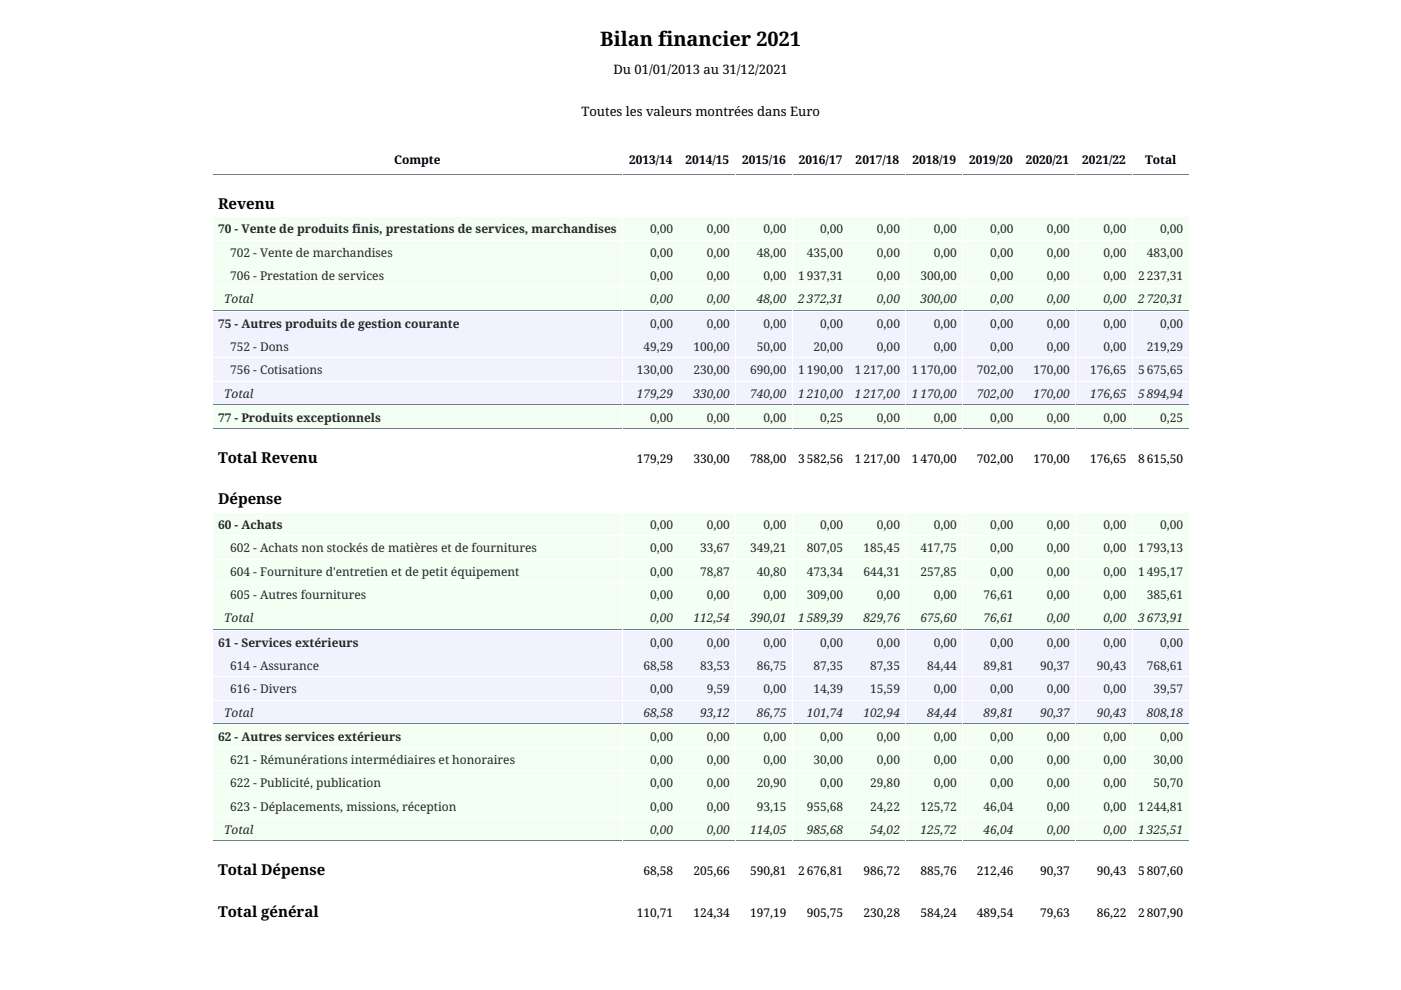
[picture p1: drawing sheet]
<svg xmlns="http://www.w3.org/2000/svg" width="297mm" height="210mm" viewBox="0 0 297 210" stroke-linecap="round" stroke-linejoin="round" font-family="sans-serif">
<defs><g id="words">
<text font-size="4.2" x="127.3" y="9.8">Bilan financier 2021</text>
<g font-size="3.2">
<text x="46.2" y="44.3">Revenu</text>
<text x="46.2" y="98.2">Total Revenu</text>
<text x="46.2" y="107">Dépense</text>
<text x="46.2" y="185.5">Total Dépense</text>
<text x="46.2" y="194.4">Total général</text>
</g>
<g font-size="2.8">
<text x="130.1" y="15.7">Du 01/01/2013 au 31/12/2021</text>
<text x="123.3" y="24.6">Toutes les valeurs montrées dans Euro</text>
</g>
<g font-size="2.5">
<text x="83.6" y="34.8">Compte</text>
<text x="133.4" y="34.8">2013/14</text>
<text x="145.4" y="34.8">2014/15</text>
<text x="157.4" y="34.8">2015/16</text>
<text x="169.4" y="34.8">2016/17</text>
<text x="181.4" y="34.8">2017/18</text>
<text x="193.5" y="34.8">2018/19</text>
<text x="205.5" y="34.8">2019/20</text>
<text x="217.5" y="34.8">2020/21</text>
<text x="229.5" y="34.8">2021/22</text>
<text x="242.8" y="34.8">Total</text>
<text x="135" y="98.2">179,29</text>
<text x="147" y="98.2">330,00</text>
<text x="159" y="98.2">788,00</text>
<text x="169.2" y="98.2">3582,56</text>
<text x="181.3" y="98.2">1217,00</text>
<text x="193.3" y="98.2">1470,00</text>
<text x="207.1" y="98.2">702,00</text>
<text x="219.1" y="98.2">170,00</text>
<text x="231.1" y="98.2">176,65</text>
<text x="241.3" y="98.2">8615,50</text>
<text x="136.4" y="185.5">68,58</text>
<text x="147" y="185.5">205,66</text>
<text x="159" y="185.5">590,81</text>
<text x="169.2" y="185.5">2676,81</text>
<text x="183.1" y="185.5">986,72</text>
<text x="195.1" y="185.5">885,76</text>
<text x="207.1" y="185.5">212,46</text>
<text x="220.5" y="185.5">90,37</text>
<text x="232.5" y="185.5">90,43</text>
<text x="241.3" y="185.5">5807,60</text>
<text x="135" y="194.4">110,71</text>
<text x="147" y="194.4">124,34</text>
<text x="159" y="194.4">197,19</text>
<text x="171.1" y="194.4">905,75</text>
<text x="183.1" y="194.4">230,28</text>
<text x="195.1" y="194.4">584,24</text>
<text x="207.1" y="194.4">489,54</text>
<text x="220.5" y="194.4">79,63</text>
<text x="232.5" y="194.4">86,22</text>
<text x="241.3" y="194.4">2807,90</text>
</g>
<g font-size="2.5" fill="#232629">
<text x="46.2" y="49.5">70 - Vente de produits finis, prestations de services, marchandises</text>
<text x="137.9" y="49.5">0,00</text>
<text x="149.9" y="49.5">0,00</text>
<text x="161.9" y="49.5">0,00</text>
<text x="173.9" y="49.5">0,00</text>
<text x="185.9" y="49.5">0,00</text>
<text x="198" y="49.5">0,00</text>
<text x="210" y="49.5">0,00</text>
<text x="222" y="49.5">0,00</text>
<text x="234" y="49.5">0,00</text>
<text x="246" y="49.5">0,00</text>
<text x="48.8" y="54.5">702 - Vente de marchandises</text>
<text x="48.8" y="59.4">706 - Prestation de services</text>
<text x="137.9" y="54.5">0,00</text>
<text x="137.9" y="59.4">0,00</text>
<text x="149.9" y="54.5">0,00</text>
<text x="149.9" y="59.4">0,00</text>
<text x="160.4" y="54.5">48,00</text>
<text x="161.9" y="59.4">0,00</text>
<text x="169.2" y="59.4">1937,31</text>
<text x="171.1" y="54.5">435,00</text>
<text x="185.9" y="54.5">0,00</text>
<text x="185.9" y="59.4">0,00</text>
<text x="195.1" y="59.4">300,00</text>
<text x="198" y="54.5">0,00</text>
<text x="210" y="54.5">0,00</text>
<text x="210" y="59.4">0,00</text>
<text x="222" y="54.5">0,00</text>
<text x="222" y="59.4">0,00</text>
<text x="234" y="54.5">0,00</text>
<text x="234" y="59.4">0,00</text>
<text x="241.3" y="59.4">2237,31</text>
<text x="243.2" y="54.5">483,00</text>
<text x="47.5" y="64.3">Total</text>
<text x="137.9" y="64.3">0,00</text>
<text x="149.9" y="64.3">0,00</text>
<text x="160.4" y="64.3">48,00</text>
<text x="169.2" y="64.3">2372,31</text>
<text x="185.9" y="64.3">0,00</text>
<text x="195.1" y="64.3">300,00</text>
<text x="210" y="64.3">0,00</text>
<text x="222" y="64.3">0,00</text>
<text x="234" y="64.3">0,00</text>
<text x="241.3" y="64.3">2720,31</text>
<text x="46.2" y="69.5">75 - Autres produits de gestion courante</text>
<text x="137.9" y="69.5">0,00</text>
<text x="149.9" y="69.5">0,00</text>
<text x="161.9" y="69.5">0,00</text>
<text x="173.9" y="69.5">0,00</text>
<text x="185.9" y="69.5">0,00</text>
<text x="198" y="69.5">0,00</text>
<text x="210" y="69.5">0,00</text>
<text x="222" y="69.5">0,00</text>
<text x="234" y="69.5">0,00</text>
<text x="246" y="69.5">0,00</text>
<text x="48.8" y="74.4">752 - Dons</text>
<text x="136.4" y="74.4">49,29</text>
<text x="147" y="74.4">100,00</text>
<text x="160.4" y="74.4">50,00</text>
<text x="172.5" y="74.4">20,00</text>
<text x="185.9" y="74.4">0,00</text>
<text x="198" y="74.4">0,00</text>
<text x="210" y="74.4">0,00</text>
<text x="222" y="74.4">0,00</text>
<text x="234" y="74.4">0,00</text>
<text x="243.2" y="74.4">219,29</text>
<text x="48.8" y="79.3">756 - Cotisations</text>
<text x="135" y="79.3">130,00</text>
<text x="147" y="79.3">230,00</text>
<text x="159" y="79.3">690,00</text>
<text x="169.2" y="79.3">1190,00</text>
<text x="181.3" y="79.3">1217,00</text>
<text x="193.3" y="79.3">1170,00</text>
<text x="207.1" y="79.3">702,00</text>
<text x="219.1" y="79.3">170,00</text>
<text x="231.1" y="79.3">176,65</text>
<text x="241.3" y="79.3">5675,65</text>
<text x="46.2" y="89.4">77 - Produits exceptionnels</text>
<text x="47.5" y="84.3">Total</text>
<text x="135" y="84.3">179,29</text>
<text x="137.9" y="89.4">0,00</text>
<text x="147" y="84.3">330,00</text>
<text x="149.9" y="89.4">0,00</text>
<text x="159" y="84.3">740,00</text>
<text x="161.9" y="89.4">0,00</text>
<text x="169.2" y="84.3">1210,00</text>
<text x="173.9" y="89.4">0,25</text>
<text x="181.3" y="84.3">1217,00</text>
<text x="185.9" y="89.4">0,00</text>
<text x="193.3" y="84.3">1170,00</text>
<text x="198" y="89.4">0,00</text>
<text x="207.1" y="84.3">702,00</text>
<text x="210" y="89.4">0,00</text>
<text x="219.1" y="84.3">170,00</text>
<text x="222" y="89.4">0,00</text>
<text x="231.1" y="84.3">176,65</text>
<text x="234" y="89.4">0,00</text>
<text x="241.3" y="84.3">5894,94</text>
<text x="246" y="89.4">0,25</text>
<text x="46.2" y="112.3">60 - Achats</text>
<text x="137.9" y="112.3">0,00</text>
<text x="149.9" y="112.3">0,00</text>
<text x="161.9" y="112.3">0,00</text>
<text x="173.9" y="112.3">0,00</text>
<text x="185.9" y="112.3">0,00</text>
<text x="198" y="112.3">0,00</text>
<text x="210" y="112.3">0,00</text>
<text x="222" y="112.3">0,00</text>
<text x="234" y="112.3">0,00</text>
<text x="246" y="112.3">0,00</text>
<text x="48.8" y="117.1">602 - Achats non stockés de matières et de fournitures</text>
<text x="137.9" y="117.1">0,00</text>
<text x="148.4" y="117.1">33,67</text>
<text x="159" y="117.1">349,21</text>
<text x="171.1" y="117.1">807,05</text>
<text x="183.1" y="117.1">185,45</text>
<text x="195.1" y="117.1">417,75</text>
<text x="210" y="117.1">0,00</text>
<text x="222" y="117.1">0,00</text>
<text x="234" y="117.1">0,00</text>
<text x="241.3" y="117.1">1793,13</text>
<text x="48.8" y="122.1">604 - Fourniture d'entretien et de petit équipement</text>
<text x="137.9" y="122.1">0,00</text>
<text x="148.4" y="122.1">78,87</text>
<text x="160.4" y="122.1">40,80</text>
<text x="171.1" y="122.1">473,34</text>
<text x="183.1" y="122.1">644,31</text>
<text x="195.1" y="122.1">257,85</text>
<text x="210" y="122.1">0,00</text>
<text x="222" y="122.1">0,00</text>
<text x="234" y="122.1">0,00</text>
<text x="241.3" y="122.1">1495,17</text>
<text x="47.5" y="131.9">Total</text>
<text x="48.8" y="127">605 - Autres fournitures</text>
<text x="137.9" y="127">0,00</text>
<text x="137.9" y="131.9">0,00</text>
<text x="147" y="131.9">112,54</text>
<text x="149.9" y="127">0,00</text>
<text x="159" y="131.9">390,01</text>
<text x="161.9" y="127">0,00</text>
<text x="169.2" y="131.9">1589,39</text>
<text x="171.1" y="127">309,00</text>
<text x="183.1" y="131.9">829,76</text>
<text x="185.9" y="127">0,00</text>
<text x="195.1" y="131.9">675,60</text>
<text x="198" y="127">0,00</text>
<text x="208.5" y="127">76,61</text>
<text x="208.5" y="131.9">76,61</text>
<text x="222" y="127">0,00</text>
<text x="222" y="131.9">0,00</text>
<text x="234" y="127">0,00</text>
<text x="234" y="131.9">0,00</text>
<text x="241.3" y="131.9">3673,91</text>
<text x="243.2" y="127">385,61</text>
<text x="46.2" y="137.1">61 - Services extérieurs</text>
<text x="137.9" y="137.1">0,00</text>
<text x="149.9" y="137.1">0,00</text>
<text x="161.9" y="137.1">0,00</text>
<text x="173.9" y="137.1">0,00</text>
<text x="185.9" y="137.1">0,00</text>
<text x="198" y="137.1">0,00</text>
<text x="210" y="137.1">0,00</text>
<text x="222" y="137.1">0,00</text>
<text x="234" y="137.1">0,00</text>
<text x="246" y="137.1">0,00</text>
<text x="48.8" y="142">614 - Assurance</text>
<text x="136.4" y="142">68,58</text>
<text x="148.4" y="142">83,53</text>
<text x="160.4" y="142">86,75</text>
<text x="172.5" y="142">87,35</text>
<text x="184.5" y="142">87,35</text>
<text x="196.6" y="142">84,44</text>
<text x="208.5" y="142">89,81</text>
<text x="220.5" y="142">90,37</text>
<text x="232.5" y="142">90,43</text>
<text x="243.2" y="142">768,61</text>
<text x="48.8" y="147">616 - Divers</text>
<text x="137.9" y="147">0,00</text>
<text x="149.9" y="147">9,59</text>
<text x="161.9" y="147">0,00</text>
<text x="172.5" y="147">14,39</text>
<text x="184.5" y="147">15,59</text>
<text x="198" y="147">0,00</text>
<text x="210" y="147">0,00</text>
<text x="222" y="147">0,00</text>
<text x="234" y="147">0,00</text>
<text x="244.6" y="147">39,57</text>
<text x="47.5" y="152">Total</text>
<text x="136.4" y="152">68,58</text>
<text x="148.4" y="152">93,12</text>
<text x="160.4" y="152">86,75</text>
<text x="171.1" y="152">101,74</text>
<text x="183.1" y="152">102,94</text>
<text x="196.6" y="152">84,44</text>
<text x="208.5" y="152">89,81</text>
<text x="220.5" y="152">90,37</text>
<text x="232.5" y="152">90,43</text>
<text x="243.2" y="152">808,18</text>
<text x="46.2" y="157">62 - Autres services extérieurs</text>
<text x="137.9" y="157">0,00</text>
<text x="149.9" y="157">0,00</text>
<text x="161.9" y="157">0,00</text>
<text x="173.9" y="157">0,00</text>
<text x="185.9" y="157">0,00</text>
<text x="198" y="157">0,00</text>
<text x="210" y="157">0,00</text>
<text x="222" y="157">0,00</text>
<text x="234" y="157">0,00</text>
<text x="246" y="157">0,00</text>
<text x="48.8" y="162">621 - Rémunérations intermédiaires et honoraires</text>
<text x="48.8" y="166.9">622 - Publicité, publication</text>
<text x="137.9" y="162">0,00</text>
<text x="137.9" y="166.9">0,00</text>
<text x="149.9" y="162">0,00</text>
<text x="149.9" y="166.9">0,00</text>
<text x="160.4" y="166.9">20,90</text>
<text x="161.9" y="162">0,00</text>
<text x="172.5" y="162">30,00</text>
<text x="173.9" y="166.9">0,00</text>
<text x="184.5" y="166.9">29,80</text>
<text x="185.9" y="162">0,00</text>
<text x="198" y="162">0,00</text>
<text x="198" y="166.9">0,00</text>
<text x="210" y="162">0,00</text>
<text x="210" y="166.9">0,00</text>
<text x="222" y="162">0,00</text>
<text x="222" y="166.9">0,00</text>
<text x="234" y="162">0,00</text>
<text x="234" y="166.9">0,00</text>
<text x="244.6" y="162">30,00</text>
<text x="244.6" y="166.9">50,70</text>
<text x="48.8" y="171.9">623 - Déplacements, missions, réception</text>
<text x="137.9" y="171.9">0,00</text>
<text x="149.9" y="171.9">0,00</text>
<text x="160.4" y="171.9">93,15</text>
<text x="171.1" y="171.9">955,68</text>
<text x="184.5" y="171.9">24,22</text>
<text x="195.1" y="171.9">125,72</text>
<text x="208.5" y="171.9">46,04</text>
<text x="222" y="171.9">0,00</text>
<text x="234" y="171.9">0,00</text>
<text x="241.3" y="171.9">1244,81</text>
<text x="47.5" y="176.8">Total</text>
<text x="137.9" y="176.8">0,00</text>
<text x="149.9" y="176.8">0,00</text>
<text x="159" y="176.8">114,05</text>
<text x="171.1" y="176.8">985,68</text>
<text x="184.5" y="176.8">54,02</text>
<text x="195.1" y="176.8">125,72</text>
<text x="208.5" y="176.8">46,04</text>
<text x="222" y="176.8">0,00</text>
<text x="234" y="176.8">0,00</text>
<text x="241.3" y="176.8">1325,51</text>
</g>
</g></defs>
<path d="M45.1 37h86.7M132.1 37h11.8M144.1 37h11.8M156.1 37h11.7M168 37h11.9M180.1 37h11.9M192.2 37h11.8M204.2 37h11.8M216.2 37h11.8M228.2 37h11.8M240.2 37h11.8" fill="none" stroke="#707d8a" stroke-width=".21"/>
<path d="M45.1 46.1h86.7v4.8h-86.7z" fill="#f7f7f7"/>
<path d="M45.1 46.1h86.7v4.8h-86.7z" fill="#f2fff2"/>
<path d="M132.1 46.1h11.8v4.8h-11.8z" fill="#f7f7f7"/>
<path d="M132.1 46.1h11.8v4.8h-11.8z" fill="#f2fff2"/>
<path d="M144.1 46.1h11.8v4.8h-11.8z" fill="#f7f7f7"/>
<path d="M144.1 46.1h11.8v4.8h-11.8z" fill="#f2fff2"/>
<path d="M156.1 46.1h11.7v4.8h-11.7z" fill="#f7f7f7"/>
<path d="M156.1 46.1h11.7v4.8h-11.7z" fill="#f2fff2"/>
<path d="M168 46.1h11.9v4.8h-11.9z" fill="#f7f7f7"/>
<path d="M168 46.1h11.9v4.8h-11.9z" fill="#f2fff2"/>
<path d="M180.1 46.1h11.9v4.8h-11.9z" fill="#f7f7f7"/>
<path d="M180.1 46.1h11.9v4.8h-11.9z" fill="#f2fff2"/>
<path d="M192.2 46.1h11.8v4.8h-11.8z" fill="#f7f7f7"/>
<path d="M192.2 46.1h11.8v4.8h-11.8z" fill="#f2fff2"/>
<path d="M204.2 46.1h11.8v4.8h-11.8z" fill="#f7f7f7"/>
<path d="M204.2 46.1h11.8v4.8h-11.8z" fill="#f2fff2"/>
<path d="M216.2 46.1h11.8v4.8h-11.8z" fill="#f7f7f7"/>
<path d="M216.2 46.1h11.8v4.8h-11.8z" fill="#f2fff2"/>
<path d="M228.2 46.1h11.8v4.8h-11.8z" fill="#f7f7f7"/>
<path d="M228.2 46.1h11.8v4.8h-11.8z" fill="#f2fff2"/>
<path d="M240.2 46.1h11.8v4.8h-11.8z" fill="#f7f7f7"/>
<path d="M240.2 46.1h11.8v4.8h-11.8z" fill="#f2fff2"/>
<path d="M45.1 51.1h86.7v4.7h-86.7z" fill="#f7f7f7"/>
<path d="M45.1 51.1h86.7v4.7h-86.7z" fill="#f2fff2"/>
<path d="M132.1 51.1h11.8v4.7h-11.8z" fill="#f7f7f7"/>
<path d="M132.1 51.1h11.8v4.7h-11.8z" fill="#f2fff2"/>
<path d="M144.1 51.1h11.8v4.7h-11.8z" fill="#f7f7f7"/>
<path d="M144.1 51.1h11.8v4.7h-11.8z" fill="#f2fff2"/>
<path d="M156.1 51.1h11.7v4.7h-11.7z" fill="#f7f7f7"/>
<path d="M156.1 51.1h11.7v4.7h-11.7z" fill="#f2fff2"/>
<path d="M168 51.1h11.9v4.7h-11.9z" fill="#f7f7f7"/>
<path d="M168 51.1h11.9v4.7h-11.9z" fill="#f2fff2"/>
<path d="M180.1 51.1h11.9v4.7h-11.9z" fill="#f7f7f7"/>
<path d="M180.1 51.1h11.9v4.7h-11.9z" fill="#f2fff2"/>
<path d="M192.2 51.1h11.8v4.7h-11.8z" fill="#f7f7f7"/>
<path d="M192.2 51.1h11.8v4.7h-11.8z" fill="#f2fff2"/>
<path d="M204.2 51.1h11.8v4.7h-11.8z" fill="#f7f7f7"/>
<path d="M204.2 51.1h11.8v4.7h-11.8z" fill="#f2fff2"/>
<path d="M216.2 51.1h11.8v4.7h-11.8z" fill="#f7f7f7"/>
<path d="M216.2 51.1h11.8v4.7h-11.8z" fill="#f2fff2"/>
<path d="M228.2 51.1h11.8v4.7h-11.8z" fill="#f7f7f7"/>
<path d="M228.2 51.1h11.8v4.7h-11.8z" fill="#f2fff2"/>
<path d="M240.2 51.1h11.8v4.7h-11.8z" fill="#f7f7f7"/>
<path d="M240.2 51.1h11.8v4.7h-11.8z" fill="#f2fff2"/>
<path d="M45.1 56h86.7v4.7h-86.7z" fill="#f7f7f7"/>
<path d="M45.1 56h86.7v4.7h-86.7z" fill="#f2fff2"/>
<path d="M132.1 56h11.8v4.7h-11.8z" fill="#f7f7f7"/>
<path d="M132.1 56h11.8v4.7h-11.8z" fill="#f2fff2"/>
<path d="M144.1 56h11.8v4.7h-11.8z" fill="#f7f7f7"/>
<path d="M144.1 56h11.8v4.7h-11.8z" fill="#f2fff2"/>
<path d="M156.1 56h11.7v4.7h-11.7z" fill="#f7f7f7"/>
<path d="M156.1 56h11.7v4.7h-11.7z" fill="#f2fff2"/>
<path d="M168 56h11.9v4.7h-11.9z" fill="#f7f7f7"/>
<path d="M168 56h11.9v4.7h-11.9z" fill="#f2fff2"/>
<path d="M180.1 56h11.9v4.7h-11.9z" fill="#f7f7f7"/>
<path d="M180.1 56h11.9v4.7h-11.9z" fill="#f2fff2"/>
<path d="M192.2 56h11.8v4.7h-11.8z" fill="#f7f7f7"/>
<path d="M192.2 56h11.8v4.7h-11.8z" fill="#f2fff2"/>
<path d="M204.2 56h11.8v4.7h-11.8z" fill="#f7f7f7"/>
<path d="M204.2 56h11.8v4.7h-11.8z" fill="#f2fff2"/>
<path d="M216.2 56h11.8v4.7h-11.8z" fill="#f7f7f7"/>
<path d="M216.2 56h11.8v4.7h-11.8z" fill="#f2fff2"/>
<path d="M228.2 56h11.8v4.7h-11.8z" fill="#f7f7f7"/>
<path d="M228.2 56h11.8v4.7h-11.8z" fill="#f2fff2"/>
<path d="M240.2 56h11.8v4.7h-11.8z" fill="#f7f7f7"/>
<path d="M240.2 56h11.8v4.7h-11.8z" fill="#f2fff2"/>
<path d="M45.1 60.9h86.7v5h-86.7z" fill="#f7f7f7"/>
<path d="M45.1 60.9h86.7v5h-86.7z" fill="#f2fff2"/>
<path d="M45.1 65.8h86.7" fill="none" stroke="#707d8a" stroke-width=".21"/>
<path d="M132.1 60.9h11.8v5h-11.8z" fill="#f7f7f7"/>
<path d="M132.1 60.9h11.8v5h-11.8z" fill="#f2fff2"/>
<path d="M132.1 65.8h11.8" fill="none" stroke="#707d8a" stroke-width=".21"/>
<path d="M144.1 60.9h11.8v5h-11.8z" fill="#f7f7f7"/>
<path d="M144.1 60.9h11.8v5h-11.8z" fill="#f2fff2"/>
<path d="M144.1 65.8h11.8" fill="none" stroke="#707d8a" stroke-width=".21"/>
<path d="M156.1 60.9h11.7v5h-11.7z" fill="#f7f7f7"/>
<path d="M156.1 60.9h11.7v5h-11.7z" fill="#f2fff2"/>
<path d="M156.1 65.8h11.7" fill="none" stroke="#707d8a" stroke-width=".21"/>
<path d="M168 60.9h11.9v5h-11.9z" fill="#f7f7f7"/>
<path d="M168 60.9h11.9v5h-11.9z" fill="#f2fff2"/>
<path d="M168 65.8h11.9" fill="none" stroke="#707d8a" stroke-width=".21"/>
<path d="M180.1 60.9h11.9v5h-11.9z" fill="#f7f7f7"/>
<path d="M180.1 60.9h11.9v5h-11.9z" fill="#f2fff2"/>
<path d="M180.1 65.8h11.9" fill="none" stroke="#707d8a" stroke-width=".21"/>
<path d="M192.2 60.9h11.8v5h-11.8z" fill="#f7f7f7"/>
<path d="M192.2 60.9h11.8v5h-11.8z" fill="#f2fff2"/>
<path d="M192.2 65.8h11.8" fill="none" stroke="#707d8a" stroke-width=".21"/>
<path d="M204.2 60.9h11.8v5h-11.8z" fill="#f7f7f7"/>
<path d="M204.2 60.9h11.8v5h-11.8z" fill="#f2fff2"/>
<path d="M204.2 65.8h11.8" fill="none" stroke="#707d8a" stroke-width=".21"/>
<path d="M216.2 60.9h11.8v5h-11.8z" fill="#f7f7f7"/>
<path d="M216.2 60.9h11.8v5h-11.8z" fill="#f2fff2"/>
<path d="M216.2 65.8h11.8" fill="none" stroke="#707d8a" stroke-width=".21"/>
<path d="M228.2 60.9h11.8v5h-11.8z" fill="#f7f7f7"/>
<path d="M228.2 60.9h11.8v5h-11.8z" fill="#f2fff2"/>
<path d="M228.2 65.8h11.8" fill="none" stroke="#707d8a" stroke-width=".21"/>
<path d="M240.2 60.9h11.8v5h-11.8z" fill="#f7f7f7"/>
<path d="M240.2 60.9h11.8v5h-11.8z" fill="#f2fff2"/>
<path d="M240.2 65.8h11.8" fill="none" stroke="#707d8a" stroke-width=".21"/>
<path d="M45.1 66.1h86.7v4.7h-86.7z" fill="#fff"/>
<path d="M45.1 66.1h86.7v4.7h-86.7z" fill="#f2f2ff"/>
<path d="M132.1 66.1h11.8v4.7h-11.8z" fill="#fff"/>
<path d="M132.1 66.1h11.8v4.7h-11.8z" fill="#f2f2ff"/>
<path d="M144.1 66.1h11.8v4.7h-11.8z" fill="#fff"/>
<path d="M144.1 66.1h11.8v4.7h-11.8z" fill="#f2f2ff"/>
<path d="M156.1 66.1h11.7v4.7h-11.7z" fill="#fff"/>
<path d="M156.1 66.1h11.7v4.7h-11.7z" fill="#f2f2ff"/>
<path d="M168 66.1h11.9v4.7h-11.9z" fill="#fff"/>
<path d="M168 66.1h11.9v4.7h-11.9z" fill="#f2f2ff"/>
<path d="M180.1 66.1h11.9v4.7h-11.9z" fill="#fff"/>
<path d="M180.1 66.1h11.9v4.7h-11.9z" fill="#f2f2ff"/>
<path d="M192.2 66.1h11.8v4.7h-11.8z" fill="#fff"/>
<path d="M192.2 66.1h11.8v4.7h-11.8z" fill="#f2f2ff"/>
<path d="M204.2 66.1h11.8v4.7h-11.8z" fill="#fff"/>
<path d="M204.2 66.1h11.8v4.7h-11.8z" fill="#f2f2ff"/>
<path d="M216.2 66.1h11.8v4.7h-11.8z" fill="#fff"/>
<path d="M216.2 66.1h11.8v4.7h-11.8z" fill="#f2f2ff"/>
<path d="M228.2 66.1h11.8v4.7h-11.8z" fill="#fff"/>
<path d="M228.2 66.1h11.8v4.7h-11.8z" fill="#f2f2ff"/>
<path d="M240.2 66.1h11.8v4.7h-11.8z" fill="#fff"/>
<path d="M240.2 66.1h11.8v4.7h-11.8z" fill="#f2f2ff"/>
<path d="M45.1 71h86.7v4.7h-86.7z" fill="#fff"/>
<path d="M45.1 71h86.7v4.7h-86.7z" fill="#f2f2ff"/>
<path d="M132.1 71h11.8v4.7h-11.8z" fill="#fff"/>
<path d="M132.1 71h11.8v4.7h-11.8z" fill="#f2f2ff"/>
<path d="M144.1 71h11.8v4.7h-11.8z" fill="#fff"/>
<path d="M144.1 71h11.8v4.7h-11.8z" fill="#f2f2ff"/>
<path d="M156.1 71h11.7v4.7h-11.7z" fill="#fff"/>
<path d="M156.1 71h11.7v4.7h-11.7z" fill="#f2f2ff"/>
<path d="M168 71h11.9v4.7h-11.9z" fill="#fff"/>
<path d="M168 71h11.9v4.7h-11.9z" fill="#f2f2ff"/>
<path d="M180.1 71h11.9v4.7h-11.9z" fill="#fff"/>
<path d="M180.1 71h11.9v4.7h-11.9z" fill="#f2f2ff"/>
<path d="M192.2 71h11.8v4.7h-11.8z" fill="#fff"/>
<path d="M192.2 71h11.8v4.7h-11.8z" fill="#f2f2ff"/>
<path d="M204.2 71h11.8v4.7h-11.8z" fill="#fff"/>
<path d="M204.2 71h11.8v4.7h-11.8z" fill="#f2f2ff"/>
<path d="M216.2 71h11.8v4.7h-11.8z" fill="#fff"/>
<path d="M216.2 71h11.8v4.7h-11.8z" fill="#f2f2ff"/>
<path d="M228.2 71h11.8v4.7h-11.8z" fill="#fff"/>
<path d="M228.2 71h11.8v4.7h-11.8z" fill="#f2f2ff"/>
<path d="M240.2 71h11.8v4.7h-11.8z" fill="#fff"/>
<path d="M240.2 71h11.8v4.7h-11.8z" fill="#f2f2ff"/>
<path d="M45.1 75.9h86.7v4.8h-86.7z" fill="#fff"/>
<path d="M45.1 75.9h86.7v4.8h-86.7z" fill="#f2f2ff"/>
<path d="M132.1 75.9h11.8v4.8h-11.8z" fill="#fff"/>
<path d="M132.1 75.9h11.8v4.8h-11.8z" fill="#f2f2ff"/>
<path d="M144.1 75.9h11.8v4.8h-11.8z" fill="#fff"/>
<path d="M144.1 75.9h11.8v4.8h-11.8z" fill="#f2f2ff"/>
<path d="M156.1 75.9h11.7v4.8h-11.7z" fill="#fff"/>
<path d="M156.1 75.9h11.7v4.8h-11.7z" fill="#f2f2ff"/>
<path d="M168 75.9h11.9v4.8h-11.9z" fill="#fff"/>
<path d="M168 75.9h11.9v4.8h-11.9z" fill="#f2f2ff"/>
<path d="M180.1 75.9h11.9v4.8h-11.9z" fill="#fff"/>
<path d="M180.1 75.9h11.9v4.8h-11.9z" fill="#f2f2ff"/>
<path d="M192.2 75.9h11.8v4.8h-11.8z" fill="#fff"/>
<path d="M192.2 75.9h11.8v4.8h-11.8z" fill="#f2f2ff"/>
<path d="M204.2 75.9h11.8v4.8h-11.8z" fill="#fff"/>
<path d="M204.2 75.9h11.8v4.8h-11.8z" fill="#f2f2ff"/>
<path d="M216.2 75.9h11.8v4.8h-11.8z" fill="#fff"/>
<path d="M216.2 75.9h11.8v4.8h-11.8z" fill="#f2f2ff"/>
<path d="M228.2 75.9h11.8v4.8h-11.8z" fill="#fff"/>
<path d="M228.2 75.9h11.8v4.8h-11.8z" fill="#f2f2ff"/>
<path d="M240.2 75.9h11.8v4.8h-11.8z" fill="#fff"/>
<path d="M240.2 75.9h11.8v4.8h-11.8z" fill="#f2f2ff"/>
<path d="M45.1 80.9h86.7v4.9h-86.7z" fill="#fff"/>
<path d="M45.1 80.9h86.7v4.9h-86.7z" fill="#f2f2ff"/>
<path d="M45.1 85.7h86.7" fill="none" stroke="#707d8a" stroke-width=".21"/>
<path d="M132.1 80.9h11.8v4.9h-11.8z" fill="#fff"/>
<path d="M132.1 80.9h11.8v4.9h-11.8z" fill="#f2f2ff"/>
<path d="M132.1 85.7h11.8" fill="none" stroke="#707d8a" stroke-width=".21"/>
<path d="M144.1 80.9h11.8v4.9h-11.8z" fill="#fff"/>
<path d="M144.1 80.9h11.8v4.9h-11.8z" fill="#f2f2ff"/>
<path d="M144.1 85.7h11.8" fill="none" stroke="#707d8a" stroke-width=".21"/>
<path d="M156.1 80.9h11.7v4.9h-11.7z" fill="#fff"/>
<path d="M156.1 80.9h11.7v4.9h-11.7z" fill="#f2f2ff"/>
<path d="M156.1 85.7h11.7" fill="none" stroke="#707d8a" stroke-width=".21"/>
<path d="M168 80.9h11.9v4.9h-11.9z" fill="#fff"/>
<path d="M168 80.9h11.9v4.9h-11.9z" fill="#f2f2ff"/>
<path d="M168 85.7h11.9" fill="none" stroke="#707d8a" stroke-width=".21"/>
<path d="M180.1 80.9h11.9v4.9h-11.9z" fill="#fff"/>
<path d="M180.1 80.9h11.9v4.9h-11.9z" fill="#f2f2ff"/>
<path d="M180.1 85.7h11.9" fill="none" stroke="#707d8a" stroke-width=".21"/>
<path d="M192.2 80.9h11.8v4.9h-11.8z" fill="#fff"/>
<path d="M192.2 80.9h11.8v4.9h-11.8z" fill="#f2f2ff"/>
<path d="M192.2 85.7h11.8" fill="none" stroke="#707d8a" stroke-width=".21"/>
<path d="M204.2 80.9h11.8v4.9h-11.8z" fill="#fff"/>
<path d="M204.2 80.9h11.8v4.9h-11.8z" fill="#f2f2ff"/>
<path d="M204.2 85.7h11.8" fill="none" stroke="#707d8a" stroke-width=".21"/>
<path d="M216.2 80.9h11.8v4.9h-11.8z" fill="#fff"/>
<path d="M216.2 80.9h11.8v4.9h-11.8z" fill="#f2f2ff"/>
<path d="M216.2 85.7h11.8" fill="none" stroke="#707d8a" stroke-width=".21"/>
<path d="M228.2 80.9h11.8v4.9h-11.8z" fill="#fff"/>
<path d="M228.2 80.9h11.8v4.9h-11.8z" fill="#f2f2ff"/>
<path d="M228.2 85.7h11.8" fill="none" stroke="#707d8a" stroke-width=".21"/>
<path d="M240.2 80.9h11.8v4.9h-11.8z" fill="#fff"/>
<path d="M240.2 80.9h11.8v4.9h-11.8z" fill="#f2f2ff"/>
<path d="M240.2 85.7h11.8" fill="none" stroke="#707d8a" stroke-width=".21"/>
<path d="M45.1 86h86.7v5h-86.7z" fill="#f7f7f7"/>
<path d="M45.1 86h86.7v5h-86.7z" fill="#f2fff2"/>
<path d="M45.1 90.9h86.7" fill="none" stroke="#707d8a" stroke-width=".21"/>
<path d="M132.1 86h11.8v5h-11.8z" fill="#f7f7f7"/>
<path d="M132.1 86h11.8v5h-11.8z" fill="#f2fff2"/>
<path d="M132.1 90.9h11.8" fill="none" stroke="#707d8a" stroke-width=".21"/>
<path d="M144.1 86h11.8v5h-11.8z" fill="#f7f7f7"/>
<path d="M144.1 86h11.8v5h-11.8z" fill="#f2fff2"/>
<path d="M144.1 90.9h11.8" fill="none" stroke="#707d8a" stroke-width=".21"/>
<path d="M156.1 86h11.7v5h-11.7z" fill="#f7f7f7"/>
<path d="M156.1 86h11.7v5h-11.7z" fill="#f2fff2"/>
<path d="M156.1 90.9h11.7" fill="none" stroke="#707d8a" stroke-width=".21"/>
<path d="M168 86h11.9v5h-11.9z" fill="#f7f7f7"/>
<path d="M168 86h11.9v5h-11.9z" fill="#f2fff2"/>
<path d="M168 90.9h11.9" fill="none" stroke="#707d8a" stroke-width=".21"/>
<path d="M180.1 86h11.9v5h-11.9z" fill="#f7f7f7"/>
<path d="M180.1 86h11.9v5h-11.9z" fill="#f2fff2"/>
<path d="M180.1 90.9h11.9" fill="none" stroke="#707d8a" stroke-width=".21"/>
<path d="M192.2 86h11.8v5h-11.8z" fill="#f7f7f7"/>
<path d="M192.2 86h11.8v5h-11.8z" fill="#f2fff2"/>
<path d="M192.2 90.9h11.8" fill="none" stroke="#707d8a" stroke-width=".21"/>
<path d="M204.2 86h11.8v5h-11.8z" fill="#f7f7f7"/>
<path d="M204.2 86h11.8v5h-11.8z" fill="#f2fff2"/>
<path d="M204.2 90.9h11.8" fill="none" stroke="#707d8a" stroke-width=".21"/>
<path d="M216.2 86h11.8v5h-11.8z" fill="#f7f7f7"/>
<path d="M216.2 86h11.8v5h-11.8z" fill="#f2fff2"/>
<path d="M216.2 90.9h11.8" fill="none" stroke="#707d8a" stroke-width=".21"/>
<path d="M228.2 86h11.8v5h-11.8z" fill="#f7f7f7"/>
<path d="M228.2 86h11.8v5h-11.8z" fill="#f2fff2"/>
<path d="M228.2 90.9h11.8" fill="none" stroke="#707d8a" stroke-width=".21"/>
<path d="M240.2 86h11.8v5h-11.8z" fill="#f7f7f7"/>
<path d="M240.2 86h11.8v5h-11.8z" fill="#f2fff2"/>
<path d="M240.2 90.9h11.8" fill="none" stroke="#707d8a" stroke-width=".21"/>
<path d="M45.1 108.9h86.7v4.6h-86.7z" fill="#f7f7f7"/>
<path d="M45.1 108.9h86.7v4.6h-86.7z" fill="#f2fff2"/>
<path d="M132.1 108.9h11.8v4.6h-11.8z" fill="#f7f7f7"/>
<path d="M132.1 108.9h11.8v4.6h-11.8z" fill="#f2fff2"/>
<path d="M144.1 108.9h11.8v4.6h-11.8z" fill="#f7f7f7"/>
<path d="M144.1 108.9h11.8v4.6h-11.8z" fill="#f2fff2"/>
<path d="M156.1 108.9h11.7v4.6h-11.7z" fill="#f7f7f7"/>
<path d="M156.1 108.9h11.7v4.6h-11.7z" fill="#f2fff2"/>
<path d="M168 108.9h11.9v4.6h-11.9z" fill="#f7f7f7"/>
<path d="M168 108.9h11.9v4.6h-11.9z" fill="#f2fff2"/>
<path d="M180.1 108.9h11.9v4.6h-11.9z" fill="#f7f7f7"/>
<path d="M180.1 108.9h11.9v4.6h-11.9z" fill="#f2fff2"/>
<path d="M192.2 108.9h11.8v4.6h-11.8z" fill="#f7f7f7"/>
<path d="M192.2 108.9h11.8v4.6h-11.8z" fill="#f2fff2"/>
<path d="M204.2 108.9h11.8v4.6h-11.8z" fill="#f7f7f7"/>
<path d="M204.2 108.9h11.8v4.6h-11.8z" fill="#f2fff2"/>
<path d="M216.2 108.9h11.8v4.6h-11.8z" fill="#f7f7f7"/>
<path d="M216.2 108.9h11.8v4.6h-11.8z" fill="#f2fff2"/>
<path d="M228.2 108.9h11.8v4.6h-11.8z" fill="#f7f7f7"/>
<path d="M228.2 108.9h11.8v4.6h-11.8z" fill="#f2fff2"/>
<path d="M240.2 108.9h11.8v4.6h-11.8z" fill="#f7f7f7"/>
<path d="M240.2 108.9h11.8v4.6h-11.8z" fill="#f2fff2"/>
<path d="M45.1 113.7h86.7v4.8h-86.7z" fill="#f7f7f7"/>
<path d="M45.1 113.7h86.7v4.8h-86.7z" fill="#f2fff2"/>
<path d="M132.1 113.7h11.8v4.8h-11.8z" fill="#f7f7f7"/>
<path d="M132.1 113.7h11.8v4.8h-11.8z" fill="#f2fff2"/>
<path d="M144.1 113.7h11.8v4.8h-11.8z" fill="#f7f7f7"/>
<path d="M144.1 113.7h11.8v4.8h-11.8z" fill="#f2fff2"/>
<path d="M156.1 113.7h11.7v4.8h-11.7z" fill="#f7f7f7"/>
<path d="M156.1 113.7h11.7v4.8h-11.7z" fill="#f2fff2"/>
<path d="M168 113.7h11.9v4.8h-11.9z" fill="#f7f7f7"/>
<path d="M168 113.7h11.9v4.8h-11.9z" fill="#f2fff2"/>
<path d="M180.1 113.7h11.9v4.8h-11.9z" fill="#f7f7f7"/>
<path d="M180.1 113.7h11.9v4.8h-11.9z" fill="#f2fff2"/>
<path d="M192.2 113.7h11.8v4.8h-11.8z" fill="#f7f7f7"/>
<path d="M192.2 113.7h11.8v4.8h-11.8z" fill="#f2fff2"/>
<path d="M204.2 113.7h11.8v4.8h-11.8z" fill="#f7f7f7"/>
<path d="M204.2 113.7h11.8v4.8h-11.8z" fill="#f2fff2"/>
<path d="M216.2 113.7h11.8v4.8h-11.8z" fill="#f7f7f7"/>
<path d="M216.2 113.7h11.8v4.8h-11.8z" fill="#f2fff2"/>
<path d="M228.2 113.7h11.8v4.8h-11.8z" fill="#f7f7f7"/>
<path d="M228.2 113.7h11.8v4.8h-11.8z" fill="#f2fff2"/>
<path d="M240.2 113.7h11.8v4.8h-11.8z" fill="#f7f7f7"/>
<path d="M240.2 113.7h11.8v4.8h-11.8z" fill="#f2fff2"/>
<path d="M45.1 118.7h86.7v4.7h-86.7z" fill="#f7f7f7"/>
<path d="M45.1 118.7h86.7v4.7h-86.7z" fill="#f2fff2"/>
<path d="M132.1 118.7h11.8v4.7h-11.8z" fill="#f7f7f7"/>
<path d="M132.1 118.7h11.8v4.7h-11.8z" fill="#f2fff2"/>
<path d="M144.1 118.7h11.8v4.7h-11.8z" fill="#f7f7f7"/>
<path d="M144.1 118.7h11.8v4.7h-11.8z" fill="#f2fff2"/>
<path d="M156.1 118.7h11.7v4.7h-11.7z" fill="#f7f7f7"/>
<path d="M156.1 118.7h11.7v4.7h-11.7z" fill="#f2fff2"/>
<path d="M168 118.7h11.9v4.7h-11.9z" fill="#f7f7f7"/>
<path d="M168 118.7h11.9v4.7h-11.9z" fill="#f2fff2"/>
<path d="M180.1 118.7h11.9v4.7h-11.9z" fill="#f7f7f7"/>
<path d="M180.1 118.7h11.9v4.7h-11.9z" fill="#f2fff2"/>
<path d="M192.2 118.7h11.8v4.7h-11.8z" fill="#f7f7f7"/>
<path d="M192.2 118.7h11.8v4.7h-11.8z" fill="#f2fff2"/>
<path d="M204.2 118.7h11.8v4.7h-11.8z" fill="#f7f7f7"/>
<path d="M204.2 118.7h11.8v4.7h-11.8z" fill="#f2fff2"/>
<path d="M216.2 118.7h11.8v4.7h-11.8z" fill="#f7f7f7"/>
<path d="M216.2 118.7h11.8v4.7h-11.8z" fill="#f2fff2"/>
<path d="M228.2 118.7h11.8v4.7h-11.8z" fill="#f7f7f7"/>
<path d="M228.2 118.7h11.8v4.7h-11.8z" fill="#f2fff2"/>
<path d="M240.2 118.7h11.8v4.7h-11.8z" fill="#f7f7f7"/>
<path d="M240.2 118.7h11.8v4.7h-11.8z" fill="#f2fff2"/>
<path d="M45.1 123.6h86.7v4.7h-86.7z" fill="#f7f7f7"/>
<path d="M45.1 123.6h86.7v4.7h-86.7z" fill="#f2fff2"/>
<path d="M132.1 123.6h11.8v4.7h-11.8z" fill="#f7f7f7"/>
<path d="M132.1 123.6h11.8v4.7h-11.8z" fill="#f2fff2"/>
<path d="M144.1 123.6h11.8v4.7h-11.8z" fill="#f7f7f7"/>
<path d="M144.1 123.6h11.8v4.7h-11.8z" fill="#f2fff2"/>
<path d="M156.1 123.6h11.7v4.7h-11.7z" fill="#f7f7f7"/>
<path d="M156.1 123.6h11.7v4.7h-11.7z" fill="#f2fff2"/>
<path d="M168 123.6h11.9v4.7h-11.9z" fill="#f7f7f7"/>
<path d="M168 123.6h11.9v4.7h-11.9z" fill="#f2fff2"/>
<path d="M180.1 123.6h11.9v4.7h-11.9z" fill="#f7f7f7"/>
<path d="M180.1 123.6h11.9v4.7h-11.9z" fill="#f2fff2"/>
<path d="M192.2 123.6h11.8v4.7h-11.8z" fill="#f7f7f7"/>
<path d="M192.2 123.6h11.8v4.7h-11.8z" fill="#f2fff2"/>
<path d="M204.2 123.6h11.8v4.7h-11.8z" fill="#f7f7f7"/>
<path d="M204.2 123.6h11.8v4.7h-11.8z" fill="#f2fff2"/>
<path d="M216.2 123.6h11.8v4.7h-11.8z" fill="#f7f7f7"/>
<path d="M216.2 123.6h11.8v4.7h-11.8z" fill="#f2fff2"/>
<path d="M228.2 123.6h11.8v4.7h-11.8z" fill="#f7f7f7"/>
<path d="M228.2 123.6h11.8v4.7h-11.8z" fill="#f2fff2"/>
<path d="M240.2 123.6h11.8v4.7h-11.8z" fill="#f7f7f7"/>
<path d="M240.2 123.6h11.8v4.7h-11.8z" fill="#f2fff2"/>
<path d="M45.1 128.6h86.7v4.9h-86.7z" fill="#f7f7f7"/>
<path d="M45.1 128.6h86.7v4.9h-86.7z" fill="#f2fff2"/>
<path d="M45.1 133.4h86.7" fill="none" stroke="#707d8a" stroke-width=".21"/>
<path d="M132.1 128.6h11.8v4.9h-11.8z" fill="#f7f7f7"/>
<path d="M132.1 128.6h11.8v4.9h-11.8z" fill="#f2fff2"/>
<path d="M132.1 133.4h11.8" fill="none" stroke="#707d8a" stroke-width=".21"/>
<path d="M144.1 128.6h11.8v4.9h-11.8z" fill="#f7f7f7"/>
<path d="M144.1 128.6h11.8v4.9h-11.8z" fill="#f2fff2"/>
<path d="M144.1 133.4h11.8" fill="none" stroke="#707d8a" stroke-width=".21"/>
<path d="M156.1 128.6h11.7v4.9h-11.7z" fill="#f7f7f7"/>
<path d="M156.1 128.6h11.7v4.9h-11.7z" fill="#f2fff2"/>
<path d="M156.1 133.4h11.7" fill="none" stroke="#707d8a" stroke-width=".21"/>
<path d="M168 128.6h11.9v4.9h-11.9z" fill="#f7f7f7"/>
<path d="M168 128.6h11.9v4.9h-11.9z" fill="#f2fff2"/>
<path d="M168 133.4h11.9" fill="none" stroke="#707d8a" stroke-width=".21"/>
<path d="M180.1 128.6h11.9v4.9h-11.9z" fill="#f7f7f7"/>
<path d="M180.1 128.6h11.9v4.9h-11.9z" fill="#f2fff2"/>
<path d="M180.1 133.4h11.9" fill="none" stroke="#707d8a" stroke-width=".21"/>
<path d="M192.2 128.6h11.8v4.9h-11.8z" fill="#f7f7f7"/>
<path d="M192.2 128.6h11.8v4.9h-11.8z" fill="#f2fff2"/>
<path d="M192.2 133.4h11.8" fill="none" stroke="#707d8a" stroke-width=".21"/>
<path d="M204.2 128.6h11.8v4.9h-11.8z" fill="#f7f7f7"/>
<path d="M204.2 128.6h11.8v4.9h-11.8z" fill="#f2fff2"/>
<path d="M204.2 133.4h11.8" fill="none" stroke="#707d8a" stroke-width=".21"/>
<path d="M216.2 128.6h11.8v4.9h-11.8z" fill="#f7f7f7"/>
<path d="M216.2 128.6h11.8v4.9h-11.8z" fill="#f2fff2"/>
<path d="M216.2 133.4h11.8" fill="none" stroke="#707d8a" stroke-width=".21"/>
<path d="M228.2 128.6h11.8v4.9h-11.8z" fill="#f7f7f7"/>
<path d="M228.2 128.6h11.8v4.9h-11.8z" fill="#f2fff2"/>
<path d="M228.2 133.4h11.8" fill="none" stroke="#707d8a" stroke-width=".21"/>
<path d="M240.2 128.6h11.8v4.9h-11.8z" fill="#f7f7f7"/>
<path d="M240.2 128.6h11.8v4.9h-11.8z" fill="#f2fff2"/>
<path d="M240.2 133.4h11.8" fill="none" stroke="#707d8a" stroke-width=".21"/>
<path d="M45.1 133.7h86.7v4.7h-86.7z" fill="#fff"/>
<path d="M45.1 133.7h86.7v4.7h-86.7z" fill="#f2f2ff"/>
<path d="M132.1 133.7h11.8v4.7h-11.8z" fill="#fff"/>
<path d="M132.1 133.7h11.8v4.7h-11.8z" fill="#f2f2ff"/>
<path d="M144.1 133.7h11.8v4.7h-11.8z" fill="#fff"/>
<path d="M144.1 133.7h11.8v4.7h-11.8z" fill="#f2f2ff"/>
<path d="M156.1 133.7h11.7v4.7h-11.7z" fill="#fff"/>
<path d="M156.1 133.7h11.7v4.7h-11.7z" fill="#f2f2ff"/>
<path d="M168 133.7h11.9v4.7h-11.9z" fill="#fff"/>
<path d="M168 133.7h11.9v4.7h-11.9z" fill="#f2f2ff"/>
<path d="M180.1 133.7h11.9v4.7h-11.9z" fill="#fff"/>
<path d="M180.1 133.7h11.9v4.7h-11.9z" fill="#f2f2ff"/>
<path d="M192.2 133.7h11.8v4.7h-11.8z" fill="#fff"/>
<path d="M192.2 133.7h11.8v4.7h-11.8z" fill="#f2f2ff"/>
<path d="M204.2 133.7h11.8v4.7h-11.8z" fill="#fff"/>
<path d="M204.2 133.7h11.8v4.7h-11.8z" fill="#f2f2ff"/>
<path d="M216.2 133.7h11.8v4.7h-11.8z" fill="#fff"/>
<path d="M216.2 133.7h11.8v4.7h-11.8z" fill="#f2f2ff"/>
<path d="M228.2 133.7h11.8v4.7h-11.8z" fill="#fff"/>
<path d="M228.2 133.7h11.8v4.7h-11.8z" fill="#f2f2ff"/>
<path d="M240.2 133.7h11.8v4.7h-11.8z" fill="#fff"/>
<path d="M240.2 133.7h11.8v4.7h-11.8z" fill="#f2f2ff"/>
<path d="M45.1 138.6h86.7v4.8h-86.7z" fill="#fff"/>
<path d="M45.1 138.6h86.7v4.8h-86.7z" fill="#f2f2ff"/>
<path d="M132.1 138.6h11.8v4.8h-11.8z" fill="#fff"/>
<path d="M132.1 138.6h11.8v4.8h-11.8z" fill="#f2f2ff"/>
<path d="M144.1 138.6h11.8v4.8h-11.8z" fill="#fff"/>
<path d="M144.1 138.6h11.8v4.8h-11.8z" fill="#f2f2ff"/>
<path d="M156.1 138.6h11.7v4.8h-11.7z" fill="#fff"/>
<path d="M156.1 138.6h11.7v4.8h-11.7z" fill="#f2f2ff"/>
<path d="M168 138.6h11.9v4.8h-11.9z" fill="#fff"/>
<path d="M168 138.6h11.9v4.8h-11.9z" fill="#f2f2ff"/>
<path d="M180.1 138.6h11.9v4.8h-11.9z" fill="#fff"/>
<path d="M180.1 138.6h11.9v4.8h-11.9z" fill="#f2f2ff"/>
<path d="M192.2 138.6h11.8v4.8h-11.8z" fill="#fff"/>
<path d="M192.2 138.6h11.8v4.8h-11.8z" fill="#f2f2ff"/>
<path d="M204.2 138.6h11.8v4.8h-11.8z" fill="#fff"/>
<path d="M204.2 138.6h11.8v4.8h-11.8z" fill="#f2f2ff"/>
<path d="M216.2 138.6h11.8v4.8h-11.8z" fill="#fff"/>
<path d="M216.2 138.6h11.8v4.8h-11.8z" fill="#f2f2ff"/>
<path d="M228.2 138.6h11.8v4.8h-11.8z" fill="#fff"/>
<path d="M228.2 138.6h11.8v4.8h-11.8z" fill="#f2f2ff"/>
<path d="M240.2 138.6h11.8v4.8h-11.8z" fill="#fff"/>
<path d="M240.2 138.6h11.8v4.8h-11.8z" fill="#f2f2ff"/>
<path d="M45.1 143.6h86.7v4.8h-86.7z" fill="#fff"/>
<path d="M45.1 143.6h86.7v4.8h-86.7z" fill="#f2f2ff"/>
<path d="M132.1 143.6h11.8v4.8h-11.8z" fill="#fff"/>
<path d="M132.1 143.6h11.8v4.8h-11.8z" fill="#f2f2ff"/>
<path d="M144.1 143.6h11.8v4.8h-11.8z" fill="#fff"/>
<path d="M144.1 143.6h11.8v4.8h-11.8z" fill="#f2f2ff"/>
<path d="M156.1 143.6h11.7v4.8h-11.7z" fill="#fff"/>
<path d="M156.1 143.6h11.7v4.8h-11.7z" fill="#f2f2ff"/>
<path d="M168 143.6h11.9v4.8h-11.9z" fill="#fff"/>
<path d="M168 143.6h11.9v4.8h-11.9z" fill="#f2f2ff"/>
<path d="M180.1 143.6h11.9v4.8h-11.9z" fill="#fff"/>
<path d="M180.1 143.6h11.9v4.8h-11.9z" fill="#f2f2ff"/>
<path d="M192.2 143.6h11.8v4.8h-11.8z" fill="#fff"/>
<path d="M192.2 143.6h11.8v4.8h-11.8z" fill="#f2f2ff"/>
<path d="M204.2 143.6h11.8v4.8h-11.8z" fill="#fff"/>
<path d="M204.2 143.6h11.8v4.8h-11.8z" fill="#f2f2ff"/>
<path d="M216.2 143.6h11.8v4.8h-11.8z" fill="#fff"/>
<path d="M216.2 143.6h11.8v4.8h-11.8z" fill="#f2f2ff"/>
<path d="M228.2 143.6h11.8v4.8h-11.8z" fill="#fff"/>
<path d="M228.2 143.6h11.8v4.8h-11.8z" fill="#f2f2ff"/>
<path d="M240.2 143.6h11.8v4.8h-11.8z" fill="#fff"/>
<path d="M240.2 143.6h11.8v4.8h-11.8z" fill="#f2f2ff"/>
<path d="M45.1 148.6h86.7v4.8h-86.7z" fill="#fff"/>
<path d="M45.1 148.6h86.7v4.8h-86.7z" fill="#f2f2ff"/>
<path d="M45.1 153.3h86.7" fill="none" stroke="#707d8a" stroke-width=".21"/>
<path d="M132.1 148.6h11.8v4.8h-11.8z" fill="#fff"/>
<path d="M132.1 148.6h11.8v4.8h-11.8z" fill="#f2f2ff"/>
<path d="M132.1 153.3h11.8" fill="none" stroke="#707d8a" stroke-width=".21"/>
<path d="M144.1 148.6h11.8v4.8h-11.8z" fill="#fff"/>
<path d="M144.1 148.6h11.8v4.8h-11.8z" fill="#f2f2ff"/>
<path d="M144.1 153.3h11.8" fill="none" stroke="#707d8a" stroke-width=".21"/>
<path d="M156.1 148.6h11.7v4.8h-11.7z" fill="#fff"/>
<path d="M156.1 148.6h11.7v4.8h-11.7z" fill="#f2f2ff"/>
<path d="M156.1 153.3h11.7" fill="none" stroke="#707d8a" stroke-width=".21"/>
<path d="M168 148.6h11.9v4.8h-11.9z" fill="#fff"/>
<path d="M168 148.6h11.9v4.8h-11.9z" fill="#f2f2ff"/>
<path d="M168 153.3h11.9" fill="none" stroke="#707d8a" stroke-width=".21"/>
<path d="M180.1 148.6h11.9v4.8h-11.9z" fill="#fff"/>
<path d="M180.1 148.6h11.9v4.8h-11.9z" fill="#f2f2ff"/>
<path d="M180.1 153.3h11.9" fill="none" stroke="#707d8a" stroke-width=".21"/>
<path d="M192.2 148.6h11.8v4.8h-11.8z" fill="#fff"/>
<path d="M192.2 148.6h11.8v4.8h-11.8z" fill="#f2f2ff"/>
<path d="M192.2 153.3h11.8" fill="none" stroke="#707d8a" stroke-width=".21"/>
<path d="M204.2 148.6h11.8v4.8h-11.8z" fill="#fff"/>
<path d="M204.2 148.6h11.8v4.8h-11.8z" fill="#f2f2ff"/>
<path d="M204.2 153.3h11.8" fill="none" stroke="#707d8a" stroke-width=".21"/>
<path d="M216.2 148.6h11.8v4.8h-11.8z" fill="#fff"/>
<path d="M216.2 148.6h11.8v4.8h-11.8z" fill="#f2f2ff"/>
<path d="M216.2 153.3h11.8" fill="none" stroke="#707d8a" stroke-width=".21"/>
<path d="M228.2 148.6h11.8v4.8h-11.8z" fill="#fff"/>
<path d="M228.2 148.6h11.8v4.8h-11.8z" fill="#f2f2ff"/>
<path d="M228.2 153.3h11.8" fill="none" stroke="#707d8a" stroke-width=".21"/>
<path d="M240.2 148.6h11.8v4.8h-11.8z" fill="#fff"/>
<path d="M240.2 148.6h11.8v4.8h-11.8z" fill="#f2f2ff"/>
<path d="M240.2 153.3h11.8" fill="none" stroke="#707d8a" stroke-width=".21"/>
<path d="M45.1 153.6h86.7v4.8h-86.7z" fill="#f7f7f7"/>
<path d="M45.1 153.6h86.7v4.8h-86.7z" fill="#f2fff2"/>
<path d="M132.1 153.6h11.8v4.8h-11.8z" fill="#f7f7f7"/>
<path d="M132.1 153.6h11.8v4.8h-11.8z" fill="#f2fff2"/>
<path d="M144.1 153.6h11.8v4.8h-11.8z" fill="#f7f7f7"/>
<path d="M144.1 153.6h11.8v4.8h-11.8z" fill="#f2fff2"/>
<path d="M156.1 153.6h11.7v4.8h-11.7z" fill="#f7f7f7"/>
<path d="M156.1 153.6h11.7v4.8h-11.7z" fill="#f2fff2"/>
<path d="M168 153.6h11.9v4.8h-11.9z" fill="#f7f7f7"/>
<path d="M168 153.6h11.9v4.8h-11.9z" fill="#f2fff2"/>
<path d="M180.1 153.6h11.9v4.8h-11.9z" fill="#f7f7f7"/>
<path d="M180.1 153.6h11.9v4.8h-11.9z" fill="#f2fff2"/>
<path d="M192.2 153.6h11.8v4.8h-11.8z" fill="#f7f7f7"/>
<path d="M192.2 153.6h11.8v4.8h-11.8z" fill="#f2fff2"/>
<path d="M204.2 153.6h11.8v4.8h-11.8z" fill="#f7f7f7"/>
<path d="M204.2 153.6h11.8v4.8h-11.8z" fill="#f2fff2"/>
<path d="M216.2 153.6h11.8v4.8h-11.8z" fill="#f7f7f7"/>
<path d="M216.2 153.6h11.8v4.8h-11.8z" fill="#f2fff2"/>
<path d="M228.2 153.6h11.8v4.8h-11.8z" fill="#f7f7f7"/>
<path d="M228.2 153.6h11.8v4.8h-11.8z" fill="#f2fff2"/>
<path d="M240.2 153.6h11.8v4.8h-11.8z" fill="#f7f7f7"/>
<path d="M240.2 153.6h11.8v4.8h-11.8z" fill="#f2fff2"/>
<path d="M45.1 158.6h86.7v4.7h-86.7z" fill="#f7f7f7"/>
<path d="M45.1 158.6h86.7v4.7h-86.7z" fill="#f2fff2"/>
<path d="M132.1 158.6h11.8v4.7h-11.8z" fill="#f7f7f7"/>
<path d="M132.1 158.6h11.8v4.7h-11.8z" fill="#f2fff2"/>
<path d="M144.1 158.6h11.8v4.7h-11.8z" fill="#f7f7f7"/>
<path d="M144.1 158.6h11.8v4.7h-11.8z" fill="#f2fff2"/>
<path d="M156.1 158.6h11.7v4.7h-11.7z" fill="#f7f7f7"/>
<path d="M156.1 158.6h11.7v4.7h-11.7z" fill="#f2fff2"/>
<path d="M168 158.6h11.9v4.7h-11.9z" fill="#f7f7f7"/>
<path d="M168 158.6h11.9v4.7h-11.9z" fill="#f2fff2"/>
<path d="M180.1 158.6h11.9v4.7h-11.9z" fill="#f7f7f7"/>
<path d="M180.1 158.6h11.9v4.7h-11.9z" fill="#f2fff2"/>
<path d="M192.2 158.6h11.8v4.7h-11.8z" fill="#f7f7f7"/>
<path d="M192.2 158.6h11.8v4.7h-11.8z" fill="#f2fff2"/>
<path d="M204.2 158.6h11.8v4.7h-11.8z" fill="#f7f7f7"/>
<path d="M204.2 158.6h11.8v4.7h-11.8z" fill="#f2fff2"/>
<path d="M216.2 158.6h11.8v4.7h-11.8z" fill="#f7f7f7"/>
<path d="M216.2 158.6h11.8v4.7h-11.8z" fill="#f2fff2"/>
<path d="M228.2 158.6h11.8v4.7h-11.8z" fill="#f7f7f7"/>
<path d="M228.2 158.6h11.8v4.7h-11.8z" fill="#f2fff2"/>
<path d="M240.2 158.6h11.8v4.7h-11.8z" fill="#f7f7f7"/>
<path d="M240.2 158.6h11.8v4.7h-11.8z" fill="#f2fff2"/>
<path d="M45.1 163.5h86.7v4.8h-86.7z" fill="#f7f7f7"/>
<path d="M45.1 163.5h86.7v4.8h-86.7z" fill="#f2fff2"/>
<path d="M132.1 163.5h11.8v4.8h-11.8z" fill="#f7f7f7"/>
<path d="M132.1 163.5h11.8v4.8h-11.8z" fill="#f2fff2"/>
<path d="M144.1 163.5h11.8v4.8h-11.8z" fill="#f7f7f7"/>
<path d="M144.1 163.5h11.8v4.8h-11.8z" fill="#f2fff2"/>
<path d="M156.1 163.5h11.7v4.8h-11.7z" fill="#f7f7f7"/>
<path d="M156.1 163.5h11.7v4.8h-11.7z" fill="#f2fff2"/>
<path d="M168 163.5h11.9v4.8h-11.9z" fill="#f7f7f7"/>
<path d="M168 163.5h11.9v4.8h-11.9z" fill="#f2fff2"/>
<path d="M180.1 163.5h11.9v4.8h-11.9z" fill="#f7f7f7"/>
<path d="M180.1 163.5h11.9v4.8h-11.9z" fill="#f2fff2"/>
<path d="M192.2 163.5h11.8v4.8h-11.8z" fill="#f7f7f7"/>
<path d="M192.2 163.5h11.8v4.8h-11.8z" fill="#f2fff2"/>
<path d="M204.2 163.5h11.8v4.8h-11.8z" fill="#f7f7f7"/>
<path d="M204.2 163.5h11.8v4.8h-11.8z" fill="#f2fff2"/>
<path d="M216.2 163.5h11.8v4.8h-11.8z" fill="#f7f7f7"/>
<path d="M216.2 163.5h11.8v4.8h-11.8z" fill="#f2fff2"/>
<path d="M228.2 163.5h11.8v4.8h-11.8z" fill="#f7f7f7"/>
<path d="M228.2 163.5h11.8v4.8h-11.8z" fill="#f2fff2"/>
<path d="M240.2 163.5h11.8v4.8h-11.8z" fill="#f7f7f7"/>
<path d="M240.2 163.5h11.8v4.8h-11.8z" fill="#f2fff2"/>
<path d="M45.1 168.5h86.7v4.7h-86.7z" fill="#f7f7f7"/>
<path d="M45.1 168.5h86.7v4.7h-86.7z" fill="#f2fff2"/>
<path d="M132.1 168.5h11.8v4.7h-11.8z" fill="#f7f7f7"/>
<path d="M132.1 168.5h11.8v4.7h-11.8z" fill="#f2fff2"/>
<path d="M144.1 168.5h11.8v4.7h-11.8z" fill="#f7f7f7"/>
<path d="M144.1 168.5h11.8v4.7h-11.8z" fill="#f2fff2"/>
<path d="M156.1 168.5h11.7v4.7h-11.7z" fill="#f7f7f7"/>
<path d="M156.1 168.5h11.7v4.7h-11.7z" fill="#f2fff2"/>
<path d="M168 168.5h11.9v4.7h-11.9z" fill="#f7f7f7"/>
<path d="M168 168.5h11.9v4.7h-11.9z" fill="#f2fff2"/>
<path d="M180.1 168.5h11.9v4.7h-11.9z" fill="#f7f7f7"/>
<path d="M180.1 168.5h11.9v4.7h-11.9z" fill="#f2fff2"/>
<path d="M192.2 168.5h11.8v4.7h-11.8z" fill="#f7f7f7"/>
<path d="M192.2 168.5h11.8v4.7h-11.8z" fill="#f2fff2"/>
<path d="M204.2 168.5h11.8v4.7h-11.8z" fill="#f7f7f7"/>
<path d="M204.2 168.5h11.8v4.7h-11.8z" fill="#f2fff2"/>
<path d="M216.2 168.5h11.8v4.7h-11.8z" fill="#f7f7f7"/>
<path d="M216.2 168.5h11.8v4.7h-11.8z" fill="#f2fff2"/>
<path d="M228.2 168.5h11.8v4.7h-11.8z" fill="#f7f7f7"/>
<path d="M228.2 168.5h11.8v4.7h-11.8z" fill="#f2fff2"/>
<path d="M240.2 168.5h11.8v4.7h-11.8z" fill="#f7f7f7"/>
<path d="M240.2 168.5h11.8v4.7h-11.8z" fill="#f2fff2"/>
<path d="M45.1 173.4h86.7v4.9h-86.7z" fill="#f7f7f7"/>
<path d="M45.1 173.4h86.7v4.9h-86.7z" fill="#f2fff2"/>
<path d="M45.1 178.2h86.7" fill="none" stroke="#707d8a" stroke-width=".21"/>
<path d="M132.1 173.4h11.8v4.9h-11.8z" fill="#f7f7f7"/>
<path d="M132.1 173.4h11.8v4.9h-11.8z" fill="#f2fff2"/>
<path d="M132.1 178.2h11.8" fill="none" stroke="#707d8a" stroke-width=".21"/>
<path d="M144.1 173.4h11.8v4.9h-11.8z" fill="#f7f7f7"/>
<path d="M144.1 173.4h11.8v4.9h-11.8z" fill="#f2fff2"/>
<path d="M144.1 178.2h11.8" fill="none" stroke="#707d8a" stroke-width=".21"/>
<path d="M156.1 173.4h11.7v4.9h-11.7z" fill="#f7f7f7"/>
<path d="M156.1 173.4h11.7v4.9h-11.7z" fill="#f2fff2"/>
<path d="M156.1 178.2h11.7" fill="none" stroke="#707d8a" stroke-width=".21"/>
<path d="M168 173.4h11.9v4.9h-11.9z" fill="#f7f7f7"/>
<path d="M168 173.4h11.9v4.9h-11.9z" fill="#f2fff2"/>
<path d="M168 178.2h11.9" fill="none" stroke="#707d8a" stroke-width=".21"/>
<path d="M180.1 173.4h11.9v4.9h-11.9z" fill="#f7f7f7"/>
<path d="M180.1 173.4h11.9v4.9h-11.9z" fill="#f2fff2"/>
<path d="M180.1 178.2h11.9" fill="none" stroke="#707d8a" stroke-width=".21"/>
<path d="M192.2 173.4h11.8v4.9h-11.8z" fill="#f7f7f7"/>
<path d="M192.2 173.4h11.8v4.9h-11.8z" fill="#f2fff2"/>
<path d="M192.2 178.2h11.8" fill="none" stroke="#707d8a" stroke-width=".21"/>
<path d="M204.2 173.4h11.8v4.9h-11.8z" fill="#f7f7f7"/>
<path d="M204.2 173.4h11.8v4.9h-11.8z" fill="#f2fff2"/>
<path d="M204.2 178.2h11.8" fill="none" stroke="#707d8a" stroke-width=".21"/>
<path d="M216.2 173.4h11.8v4.9h-11.8z" fill="#f7f7f7"/>
<path d="M216.2 173.4h11.8v4.9h-11.8z" fill="#f2fff2"/>
<path d="M216.2 178.2h11.8" fill="none" stroke="#707d8a" stroke-width=".21"/>
<path d="M228.2 173.4h11.8v4.9h-11.8z" fill="#f7f7f7"/>
<path d="M228.2 173.4h11.8v4.9h-11.8z" fill="#f2fff2"/>
<path d="M228.2 178.2h11.8" fill="none" stroke="#707d8a" stroke-width=".21"/>
<path d="M240.2 173.4h11.8v4.9h-11.8z" fill="#f7f7f7"/>
<path d="M240.2 173.4h11.8v4.9h-11.8z" fill="#f2fff2"/>
<path d="M240.2 178.2h11.8" fill="none" stroke="#707d8a" stroke-width=".21"/>
<use href="#words"/>
</svg>
